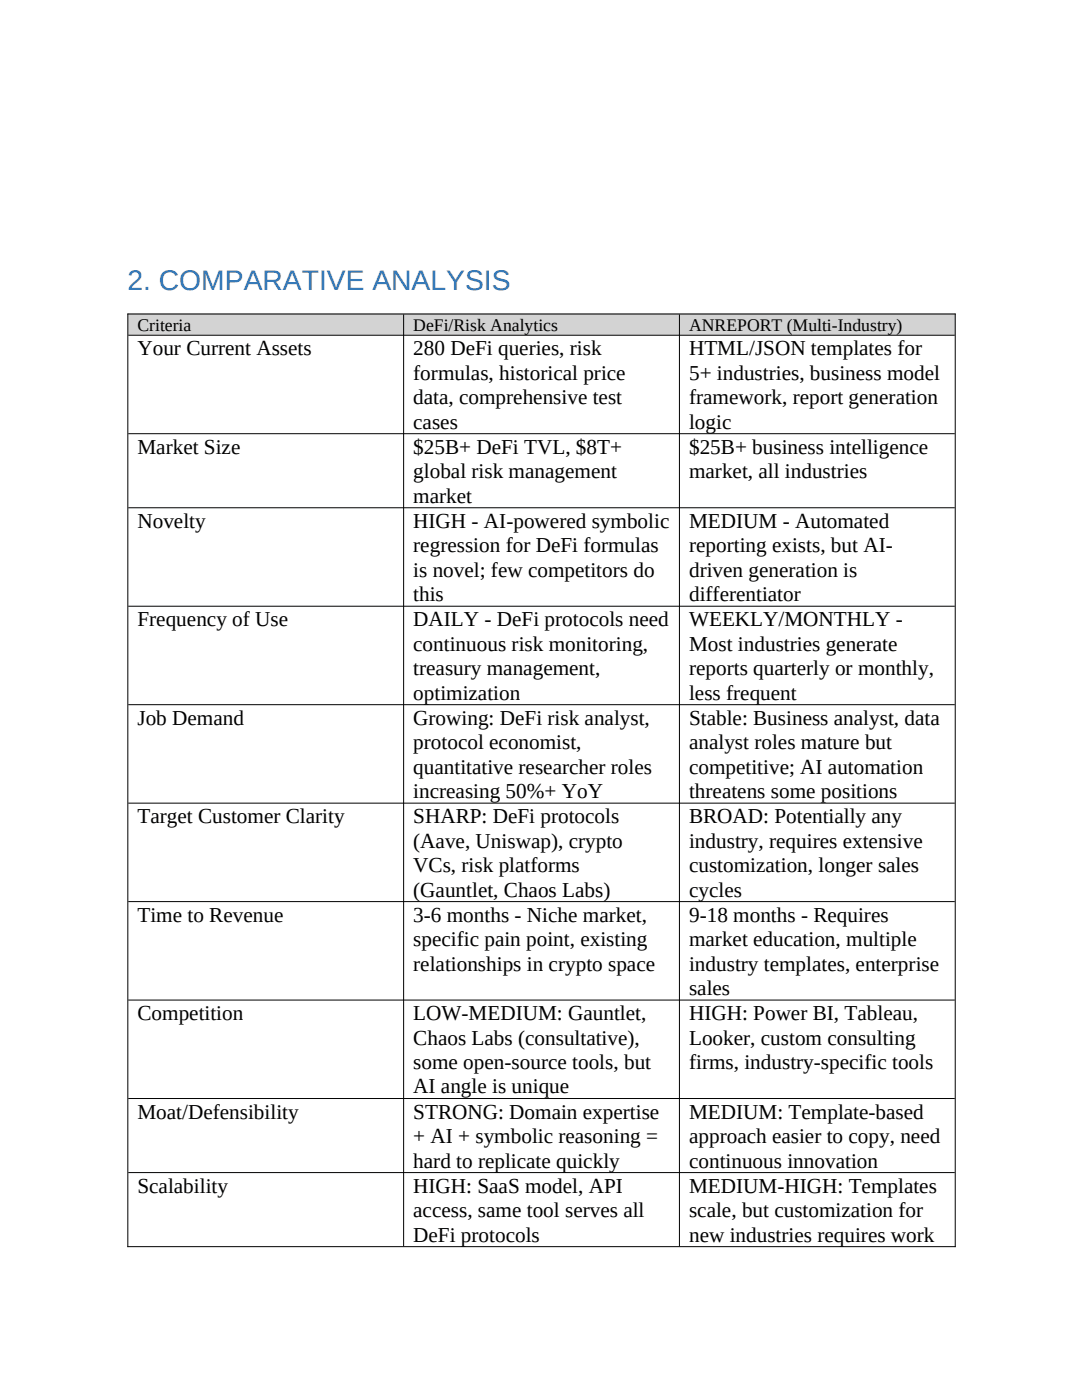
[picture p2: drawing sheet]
<svg xmlns="http://www.w3.org/2000/svg" width="216mm" height="279mm" viewBox="0 0 216 279" stroke-linecap="round" stroke-linejoin="round" font-family="sans-serif">
<defs><g id="words">
<text font-size="5.6" fill="#2e74b5" x="25.4" y="57.8">2. COMPARATIVE ANALYSIS</text>
<g font-size="4.2">
<text x="27.4" y="70.9">Your Current Assets</text>
<text x="82.5" y="70.9">280 DeFi queries, risk</text>
<text x="137.5" y="70.9">HTML/JSON templates for</text>
<text x="82.5" y="75.8">formulas, historical price</text>
<text x="137.5" y="75.8">5+ industries, business model</text>
<text x="82.5" y="80.7">data, comprehensive test</text>
<text x="137.5" y="80.7">framework, report generation</text>
<text x="82.5" y="85.5">cases</text>
<text x="137.5" y="85.5">logic</text>
<text x="27.4" y="90.6">Market Size</text>
<text x="82.5" y="90.6">$25B+ DeFi TVL, $8T+</text>
<text x="82.5" y="95.5">global risk management</text>
<text x="137.5" y="90.6">$25B+ business intelligence</text>
<text x="137.5" y="95.5">market, all industries</text>
<text x="82.5" y="100.3">market</text>
<text x="27.4" y="105.4">Novelty</text>
<text x="82.5" y="105.4">HIGH - AI-powered symbolic</text>
<text x="137.5" y="105.4">MEDIUM - Automated</text>
<text x="82.5" y="110.2">regression for DeFi formulas</text>
<text x="137.5" y="110.2">reporting exists, but AI-</text>
<text x="82.5" y="115.1">is novel; few competitors do</text>
<text x="82.5" y="120">this</text>
<text x="137.5" y="115.1">driven generation is</text>
<text x="137.5" y="120">differentiator</text>
<text x="27.4" y="125">Frequency of Use</text>
<text x="82.5" y="125">DAILY - DeFi protocols need</text>
<text x="137.5" y="125">WEEKLY/MONTHLY -</text>
<text x="82.5" y="129.9">continuous risk monitoring,</text>
<text x="137.5" y="129.9">Most industries generate</text>
<text x="82.5" y="134.8">treasury management,</text>
<text x="137.5" y="134.8">reports quarterly or monthly,</text>
<text x="82.5" y="139.6">optimization</text>
<text x="137.5" y="139.6">less frequent</text>
<text x="27.4" y="144.7">Job Demand</text>
<text x="82.5" y="144.7">Growing: DeFi risk analyst,</text>
<text x="82.5" y="149.5">protocol economist,</text>
<text x="137.5" y="144.7">Stable: Business analyst, data</text>
<text x="137.5" y="149.5">analyst roles mature but</text>
<text x="82.5" y="154.4">quantitative researcher roles</text>
<text x="137.5" y="154.4">competitive; AI automation</text>
<text x="82.5" y="159.3">increasing 50%+ YoY</text>
<text x="137.5" y="159.3">threatens some positions</text>
<text x="27.4" y="164.3">Target Customer Clarity</text>
<text x="82.5" y="164.3">SHARP: DeFi protocols</text>
<text x="137.5" y="164.3">BROAD: Potentially any</text>
<text x="82.5" y="169.2">(Aave, Uniswap), crypto</text>
<text x="137.5" y="169.2">industry, requires extensive</text>
<text x="82.5" y="174.1">VCs, risk platforms</text>
<text x="82.5" y="178.9">(Gauntlet, Chaos Labs)</text>
<text x="137.5" y="174.1">customization, longer sales</text>
<text x="137.5" y="178.9">cycles</text>
<text x="27.4" y="184">Time to Revenue</text>
<text x="82.5" y="184">3-6 months - Niche market,</text>
<text x="137.5" y="184">9-18 months - Requires</text>
<text x="82.5" y="188.8">specific pain point, existing</text>
<text x="137.5" y="188.8">market education, multiple</text>
<text x="82.5" y="193.7">relationships in crypto space</text>
<text x="137.5" y="193.7">industry templates, enterprise</text>
<text x="27.4" y="203.6">Competition</text>
<text x="82.5" y="203.6">LOW-MEDIUM: Gauntlet,</text>
<text x="137.5" y="198.6">sales</text>
<text x="137.5" y="203.6">HIGH: Power BI, Tableau,</text>
<text x="82.5" y="208.5">Chaos Labs (consultative),</text>
<text x="137.5" y="208.5">Looker, custom consulting</text>
<text x="82.5" y="213.4">some open-source tools, but</text>
<text x="137.5" y="213.4">firms, industry-specific tools</text>
<text x="82.5" y="218.2">AI angle is unique</text>
<text x="27.4" y="223.3">Moat/Defensibility</text>
<text x="82.5" y="223.3">STRONG: Domain expertise</text>
<text x="137.5" y="223.3">MEDIUM: Template-based</text>
<text x="82.5" y="228.1">+ AI + symbolic reasoning =</text>
<text x="82.5" y="233">hard to replicate quickly</text>
<text x="137.5" y="228.1">approach easier to copy, need</text>
<text x="137.5" y="233">continuous innovation</text>
<text x="27.4" y="238.1">Scalability</text>
<text x="82.5" y="238.1">HIGH: SaaS model, API</text>
<text x="137.5" y="238.1">MEDIUM-HIGH: Templates</text>
<text x="82.5" y="242.9">access, same tool serves all</text>
<text x="137.5" y="242.9">scale, but customization for</text>
<text x="82.5" y="247.8">DeFi protocols</text>
<text x="137.5" y="247.8">new industries requires work</text>
</g>
<g font-size="3.5">
<text x="27.4" y="66">Criteria</text>
<text x="82.5" y="66">DeFi/Risk Analytics</text>
<text x="137.5" y="66">ANREPORT (Multi-Industry)</text>
</g>
</g></defs>
<g fill="#d3d3d3">
<path d="M25.5 62.6h55v4.2h-55z" fill-rule="evenodd"/>
<path d="M80.5 62.6h55.1v4.2h-55.1z" fill-rule="evenodd"/>
<path d="M135.6 62.6h55v4.2h-55z" fill-rule="evenodd"/>
<path d="M25.5 62.6h55v4.2h-55z" fill-rule="evenodd"/>
<path d="M80.5 62.6h55.1v4.2h-55.1z" fill-rule="evenodd"/>
<path d="M135.6 62.6h55v4.2h-55z" fill-rule="evenodd"/>
</g>
<g fill="none" stroke="#000" stroke-width=".2">
<path d="M25.4 62.7h165.3M25.5 62.6v186.3M25.6 66.9h164.9M80.5 62.8v185.9M135.6 62.8v185.9M190.6 62.6v186.3M25.6 86.6h164.9M25.6 101.3h164.9M25.6 121h164.9M25.6 140.6h164.9M25.6 160.3h164.9M25.6 179.9h164.9"/>
<path d="M25.6 199.6h164.9M25.6 219.2h164.9M25.6 234h164.9M25.4 248.8h165.3"/>
</g>
<use href="#words"/>
</svg>
